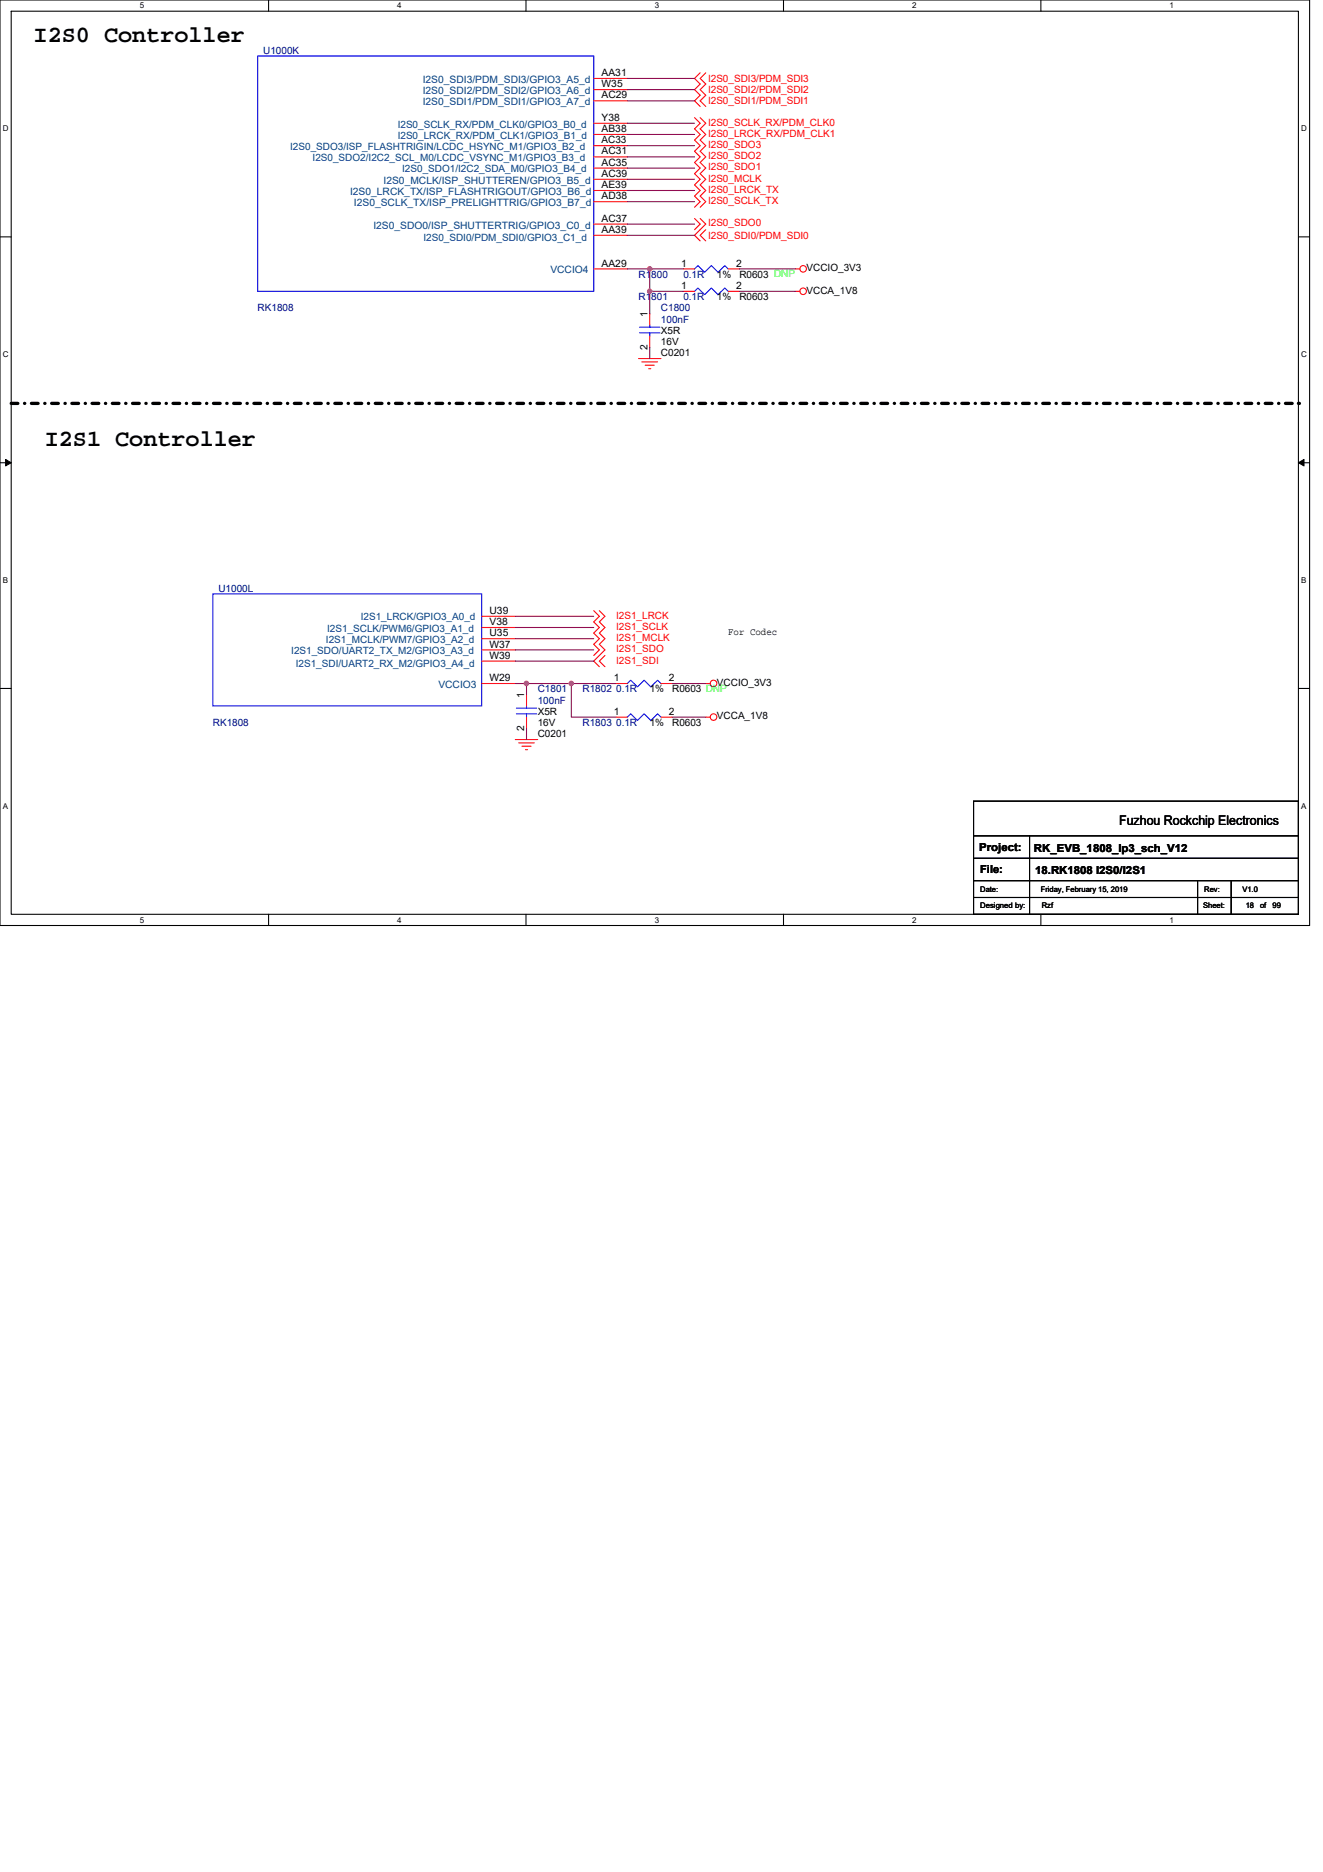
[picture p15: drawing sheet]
<svg xmlns="http://www.w3.org/2000/svg" width="210mm" height="297mm" viewBox="0 0 210 297" stroke-linecap="round" stroke-linejoin="round" font-family="sans-serif">
<defs><g id="words">
<g font-size="3.7">
<text x="5.3" y="6.7">I2S0 Controller</text>
<text x="7.1" y="70.7">I2S1 Controller</text>
</g>
<text font-size="2.1" x="177.6" y="131">Fuzhou Rockchip Electronics</text>
<g font-size="1.8">
<text x="155.4" y="135">Project:</text>
<text x="164.1" y="135.1">RK_EVB_1808_lp3_sch_V12</text>
<text x="155.6" y="138.5">File:</text>
<text x="164.3" y="138.7">18.RK1808 I2S0/I2S1</text>
</g>
<g font-size="1.6" fill="#000080">
<text x="41.8" y="8.5">U1000K</text>
<text x="101.3" y="47.6">R1801</text>
<text x="101.3" y="44.1">R1800</text>
<text x="108.5" y="47.6">0.1R</text>
<text x="108.5" y="44.1">0.1R</text>
<text x="40.9" y="49.4">RK1808</text>
<text x="104.9" y="49.4">C1800</text>
<text x="104.9" y="51.2">100nF</text>
<text x="34.7" y="93.9">U1000L</text>
<text x="85.3" y="109.9">C1801</text>
<text x="85.3" y="111.7">100nF</text>
<text x="92.5" y="109.9">R1802 0.1R</text>
<text x="33.8" y="115.2">RK1808</text>
<text x="92.5" y="115.2">R1803 0.1R</text>
</g>
<g font-size="1.6" fill="#004080">
<text x="67.1" y="14.9">I2S0_SDI2/PDM_SDI2/GPIO3_A6_d</text>
<text x="67.1" y="13.2">I2S0_SDI3/PDM_SDI3/GPIO3_A5_d</text>
<text x="67.1" y="16.7">I2S0_SDI1/PDM_SDI1/GPIO3_A7_d</text>
<text x="46.1" y="23.8">I2S0_SDO3/ISP_FLASHTRIGIN/LCDC_HSYNC_M1/GPIO3_B2_d</text>
<text x="63.1" y="22">I2S0_LRCK_RX/PDM_CLK1/GPIO3_B1_d</text>
<text x="63.1" y="20.3">I2S0_SCLK_RX/PDM_CLK0/GPIO3_B0_d</text>
<text x="49.6" y="25.6">I2S0_SDO2/I2C2_SCL_M0/LCDC_VSYNC_M1/GPIO3_B3_d</text>
<text x="60.9" y="29.2">I2S0_MCLK/ISP_SHUTTEREN/GPIO3_B5_d</text>
<text x="63.8" y="27.4">I2S0_SDO1/I2C2_SDA_M0/GPIO3_B4_d</text>
<text x="55.6" y="30.9">I2S0_LRCK_TX/ISP_FLASHTRIGOUT/GPIO3_B6_d</text>
<text x="56.2" y="32.7">I2S0_SCLK_TX/ISP_PRELIGHTTRIG/GPIO3_B7_d</text>
<text x="59.3" y="36.3">I2S0_SDO0/ISP_SHUTTERTRIG/GPIO3_C0_d</text>
<text x="67.2" y="38.2">I2S0_SDI0/PDM_SDI0/GPIO3_C1_d</text>
<text x="87.4" y="43.4">VCCIO4</text>
<text x="51.9" y="100.3">I2S1_SCLK/PWM6/GPIO3_A1_d</text>
<text x="57.3" y="98.3">I2S1_LRCK/GPIO3_A0_d</text>
<text x="46.2" y="103.8">I2S1_SDO/UART2_TX_M2/GPIO3_A3_d</text>
<text x="46.9" y="105.8">I2S1_SDI/UART2_RX_M2/GPIO3_A4_d</text>
<text x="51.7" y="102">I2S1_MCLK/PWM7/GPIO3_A2_d</text>
<text x="69.6" y="109.2">VCCIO3</text>
</g>
<g font-size="1.6">
<text x="95.5" y="13.8">W35</text>
<text x="95.5" y="12.1">AA31</text>
<text x="95.5" y="15.6">AC29</text>
<text x="95.5" y="21">AB38</text>
<text x="95.5" y="19.2">Y38</text>
<text x="95.5" y="22.8">AC33</text>
<text x="95.5" y="26.3">AC35</text>
<text x="95.5" y="24.5">AC31</text>
<text x="95.5" y="28.1">AC39</text>
<text x="95.5" y="29.8">AE39</text>
<text x="95.5" y="35.2">AC37</text>
<text x="95.5" y="31.6">AD38</text>
<text x="95.5" y="37">AA39</text>
<text x="95.5" y="42.3">AA29</text>
<text x="108.1" y="45.8">1</text>
<text x="108.1" y="42.3">1</text>
<text x="113.8" y="47.6">1%</text>
<text x="113.8" y="44.1">1%</text>
<text x="116.8" y="45.8">2</text>
<text x="116.8" y="42.3">2</text>
<text x="117.3" y="47.6">R0603</text>
<text x="117.3" y="44.1">R0603 DNP</text>
<text x="128" y="46.6">VCCA_1V8</text>
<text x="128" y="43">VCCIO_3V3</text>
<text x="102.7" y="50.3" transform="rotate(-90 102.7 50.3)">1</text>
<text x="104.9" y="53">X5R</text>
<text x="102.7" y="55.5" transform="rotate(-90 102.7 55.5)">2</text>
<text x="104.9" y="56.5">C0201</text>
<text x="104.9" y="54.8">16V</text>
<text x="77.7" y="101">U35</text>
<text x="77.7" y="97.4">U39</text>
<text x="77.7" y="99.2">V38</text>
<text x="115.6" y="100.8">For Codec</text>
<text x="77.7" y="102.7">W37</text>
<text x="77.7" y="104.5">W39</text>
<text x="77.7" y="108.1">W29</text>
<text x="83.2" y="110.8" transform="rotate(-90 83.2 110.8)">1</text>
<text x="85.3" y="113.4">X5R</text>
<text x="97.4" y="108.1">1</text>
<text x="97.4" y="113.4">1</text>
<text x="103.1" y="109.9">1%</text>
<text x="106.2" y="108.1">2</text>
<text x="106.2" y="113.4">2</text>
<text x="106.7" y="109.9">R0603 DNP</text>
<text x="113.8" y="108.8">VCCIO_3V3</text>
<text x="83.2" y="116" transform="rotate(-90 83.2 116)">2</text>
<text x="85.3" y="117">C0201</text>
<text x="85.3" y="115.2">16V</text>
<text x="103.1" y="115.2">1%</text>
<text x="106.7" y="115.2">R0603</text>
<text x="113.8" y="114.2">VCCA_1V8</text>
</g>
<g font-size="1.6" fill="#f00">
<text x="112.4" y="13">I2S0_SDI3/PDM_SDI3</text>
<text x="112.4" y="14.8">I2S0_SDI2/PDM_SDI2</text>
<text x="112.4" y="16.5">I2S0_SDI1/PDM_SDI1</text>
<text x="112.4" y="23.5">I2S0_SDO3</text>
<text x="112.4" y="21.7">I2S0_LRCK_RX/PDM_CLK1</text>
<text x="112.4" y="19.9">I2S0_SCLK_RX/PDM_CLK0</text>
<text x="112.4" y="25.3">I2S0_SDO2</text>
<text x="112.4" y="27">I2S0_SDO1</text>
<text x="112.4" y="28.8">I2S0_MCLK</text>
<text x="112.4" y="32.4">I2S0_SCLK_TX</text>
<text x="112.4" y="30.6">I2S0_LRCK_TX</text>
<text x="112.4" y="35.9">I2S0_SDO0</text>
<text x="112.4" y="37.9">I2S0_SDI0/PDM_SDI0</text>
<text x="97.8" y="98.1">I2S1_LRCK</text>
<text x="97.8" y="99.9">I2S1_SCLK</text>
<text x="97.8" y="101.7">I2S1_MCLK</text>
<text x="97.8" y="103.5">I2S1_SDO</text>
<text x="97.8" y="105.4">I2S1_SDI</text>
</g>
<g font-size="1.3">
<text x="22.2" y="1.3">5</text>
<text x="63.1" y="1.3">4</text>
<text x="103.9" y="1.3">3</text>
<text x="144.8" y="1.3">2</text>
<text x="185.6" y="1.3">1</text>
<text x=".4" y="20.8">D</text>
<text x="206.5" y="20.8">D</text>
<text x=".4" y="56.6">C</text>
<text x="206.5" y="56.6">C</text>
<text x=".4" y="92.5">B</text>
<text x="206.5" y="92.5">B</text>
<text x=".4" y="128.3">A</text>
<text x="206.5" y="128.3">A</text>
<text x="22.2" y="146.4">5</text>
<text x="63.1" y="146.4">4</text>
<text x="103.9" y="146.4">3</text>
<text x="144.8" y="146.4">2</text>
<text x="185.6" y="146.4">1</text>
</g>
<g font-size="1.2">
<text x="155.6" y="141.6">Date:</text>
<text x="165.2" y="141.6">Friday, February 15, 2019</text>
<text x="191.1" y="141.6">Rev:</text>
<text x="197.2" y="141.6">V1.0</text>
<text x="155.6" y="144.1">Designed by:</text>
<text x="165.4" y="144.1">Rzf</text>
<text x="191" y="144.1">Sheet:</text>
<text x="197.7" y="144.1">18</text>
<text x="200" y="144.1">of</text>
<text x="202" y="144.1">99</text>
</g>
</g></defs>
<path d="M0 0h207.9v146.9h-207.9zM1.8 1.8h204.3v143.3h-204.3z" fill="none" stroke="#000" stroke-width=".17"/>
<g fill="#fff">
<path d="M22.2 .2h.7v1.4h-.7z"/>
<path d="M22.2 145.3h.7v1.4h-.7z"/>
</g>
<path d="M42.6 0v1.8M42.6 145.1v1.8" fill="none" stroke="#000" stroke-width=".17"/>
<g fill="#fff">
<path d="M63.1 .2h.7v1.4h-.7z"/>
<path d="M63.1 145.3h.7v1.4h-.7z"/>
</g>
<path d="M83.5 0v1.8M83.5 145.1v1.8" fill="none" stroke="#000" stroke-width=".17"/>
<g fill="#fff">
<path d="M103.9 .2h.7v1.4h-.7z"/>
<path d="M103.9 145.3h.7v1.4h-.7z"/>
</g>
<path d="M124.4 0v1.8M124.4 145.1v1.8" fill="none" stroke="#000" stroke-width=".17"/>
<g fill="#fff">
<path d="M144.8 .2h.7v1.4h-.7z"/>
<path d="M144.8 145.3h.7v1.4h-.7z"/>
</g>
<path d="M165.2 0v1.8M165.2 145.1v1.8" fill="none" stroke="#000" stroke-width=".17"/>
<g fill="#fff">
<path d="M185.6 .2h.7v1.4h-.7z"/>
<path d="M185.6 145.3h.7v1.4h-.7z"/>
<path d="M.4 19.7h1v1.4h-1z"/>
<path d="M206.5 19.7h.9v1.4h-.9z"/>
<path d="M.4 55.5h1v1.4h-1z"/>
<path d="M206.5 55.5h.9v1.4h-.9z"/>
</g>
<path d="M0 37.6h1.8M206.1 37.6h1.8" fill="none" stroke="#000" stroke-width=".17"/>
<g fill="#fff">
<path d="M.4 91.3h.9v1.5h-.9z"/>
<path d="M206.5 91.3h.9v1.5h-.9z"/>
</g>
<path d="M0 73.4h1.8M206.1 73.4h1.8" fill="none" stroke="#000" stroke-width=".17"/>
<path d="M.9 72.9l.9 .5-.9 .5zM206.1 73.4l.9-.5v1z" fill="#000" stroke="#000" stroke-width=".16"/>
<g fill="#fff">
<path d="M.4 127.1h.9v1.5h-.9z"/>
<path d="M206.5 127.1h.9v1.5h-.9z"/>
</g>
<path d="M0 109.2h1.8M206.1 109.2h1.8M154.5 127.1h51.6v18h-51.6zM154.5 132.6h51.6M154.5 136.2h51.6M154.5 139.7h51.6M163.4 132.6v12.5M190.1 139.7v5.4M195.4 139.7v5.4M154.5 142.4h51.6" fill="none" stroke="#000" stroke-width=".17"/>
<path d="M1.8 64h204.3M206.1 64h.1" fill="none" stroke="#000" stroke-width=".53" stroke-dasharray="1.1 1.1 0 1.1"/>
<g fill="none" stroke="#f00" stroke-width=".17">
<path d="M94.2 14.2h5.4M94.2 19.6h5.4M94.2 12.4h5.4M94.2 16h5.4M110.2 18.7l.9 .9-.9 .8 .9 .9-.9 .9 .9 .9-.9 .9 .9 .9-.9 .9 .9 .9-.9 .9 .9 .8-.9 .9 .9 .9-.9 .9 .9 .9-.9 .9M111.1 18.7l.9 .9-.9 .8 .9 .9-.9 .9 .9 .9-.9 .9 .9 .9-.9 .9 .9 .9-.9 .9 .9 .8-.9 .9 .9 .9-.9 .9 .9 .9-.9 .9M111.1 11.6l-.9 .8 .9 .9-.9 .9 .9 .9-.9 .9 .9 .9M112 11.6l-.9 .8 .9 .9-.9 .9 .9 .9-.9 .9 .9 .9M94.2 21.3h5.4M94.2 32h5.4M94.2 28.4h5.4M94.2 30.2h5.4"/>
<path d="M94.2 37.3h5.4M94.2 35.6h5.4M94.2 26.7h5.4M94.2 23.1h5.4M94.2 24.9h5.4M110.2 34.7l.9 .9-.9 .8M111.1 34.7l.9 .9-1.8 1.7 .9 .9M112 36.4l-.9 .9 .9 .9M94.2 42.7h5.4M101.3 56.9h3.6M101.9 57.4h2.5M102.4 58h1.4"/>
<path d="M103 58.5h.3M103.1 49.8v1.8M103.1 53.3v1.8M108.5 46.2h1.7M108.5 42.7h1.7M115.6 46.2h1.7M115.6 42.7h1.7M126.2 46.2h.8M126.2 42.7h.8M76.5 97.8h5.3M76.5 99.6h5.3M94.2 96.9l.9 .9-.9 .9 .9 .9-.9 .9 .9 .8-.9 .9 .9 .9-.9 .9"/>
<path d="M95.1 96.9l.9 .9-.9 .9 .9 .9-.9 .9 .9 .8-.9 .9 .9 .9-1.8 1.8 .9 .9M76.5 103.1h5.3M76.5 104.9h5.3M76.5 101.3h5.3M76.5 108.5h5.3M81.8 117.3h3.5M82.3 117.9h2.5M82.8 118.4h1.5M83.4 119h.3M83.6 110.2v1.8M83.6 113.8v1.8M96 104l-.9 .9 .9 .9"/>
<path d="M97.8 108.5h1.8M97.8 113.8h1.8M104.9 108.5h1.8M104.9 113.8h1.8M112 108.5h.7M112 113.8h.7"/>
<circle cx="127.5" cy="46.2" r=".52"/>
<circle cx="127.5" cy="42.7" r=".52"/>
<circle cx="113.2" cy="113.8" r=".52"/>
<circle cx="113.2" cy="108.4" r=".52"/>
</g>
<g fill="none" stroke="#00f" stroke-width=".17">
<path d="M40.9 8.9h53.3v37.3h-53.3zM101.5 52.8h3.2M101.5 51.9h3.2M103.1 51.6v.3M103.1 52.8v.5M110.2 46.2l.6-.5 1 1.1 1.1-1.1 1.1 1.1 1-1.1 .6 .5M110.2 42.7l.6-.6 1 1.1 1.1-1.1 1.1 1.1 1-1.1 .6 .6M33.8 94.2h42.7v17.8h-42.7zM82 113.3h3.2M82 112.4h3.2M83.6 112v.4M83.6 113.3v.5"/>
<path d="M99.6 108.5l.5-.6 1.1 1.1 1-1.1 1.1 1.1 1.1-1.1 .5 .6M99.6 113.8l.5-.5 1.1 1 1-1 1.1 1 1.1-1 .5 .5"/>
</g>
<g fill="none" stroke="#800040" stroke-width=".17">
<path d="M99.6 12.4h10.6M99.6 14.2h10.6M99.6 16h10.6M99.6 19.6h10.6M99.6 21.3h10.6M99.6 23.1h10.6M99.6 24.9h10.6M99.6 26.7h10.6M99.6 30.2h10.6M99.6 32h10.6M99.6 28.4h10.6M99.6 35.6h10.6"/>
<path d="M99.6 37.3h10.6M99.6 42.7h3.5M103.1 46.2h5.4M103.1 42.7h5.4M103.1 42.7v3.5M103.1 55.1v1.8M103.1 46.2v3.6M117.3 46.2h8.9M117.3 42.7h8.9M81.8 97.8h12.4M81.8 99.6h12.4M81.8 108.5h1.8"/>
<path d="M81.8 101.3h12.4M81.8 103.1h12.4M81.8 104.9h12.4M83.6 115.6v1.7M83.6 108.5v1.7M83.6 108.5h7.1M90.7 108.5v5.3h7.1M90.7 108.5h7.1M106.7 108.5h5.3M106.7 113.8h5.3"/>
</g>
<g fill="#f0f" stroke="#f0f" stroke-width=".17">
<circle cx="83.6" cy="108.4" r=".35"/>
<circle cx="103.1" cy="46.2" r=".35"/>
<circle cx="103.1" cy="42.7" r=".35"/>
<circle cx="90.7" cy="108.4" r=".35"/>
</g>
<use href="#words"/>
</svg>
